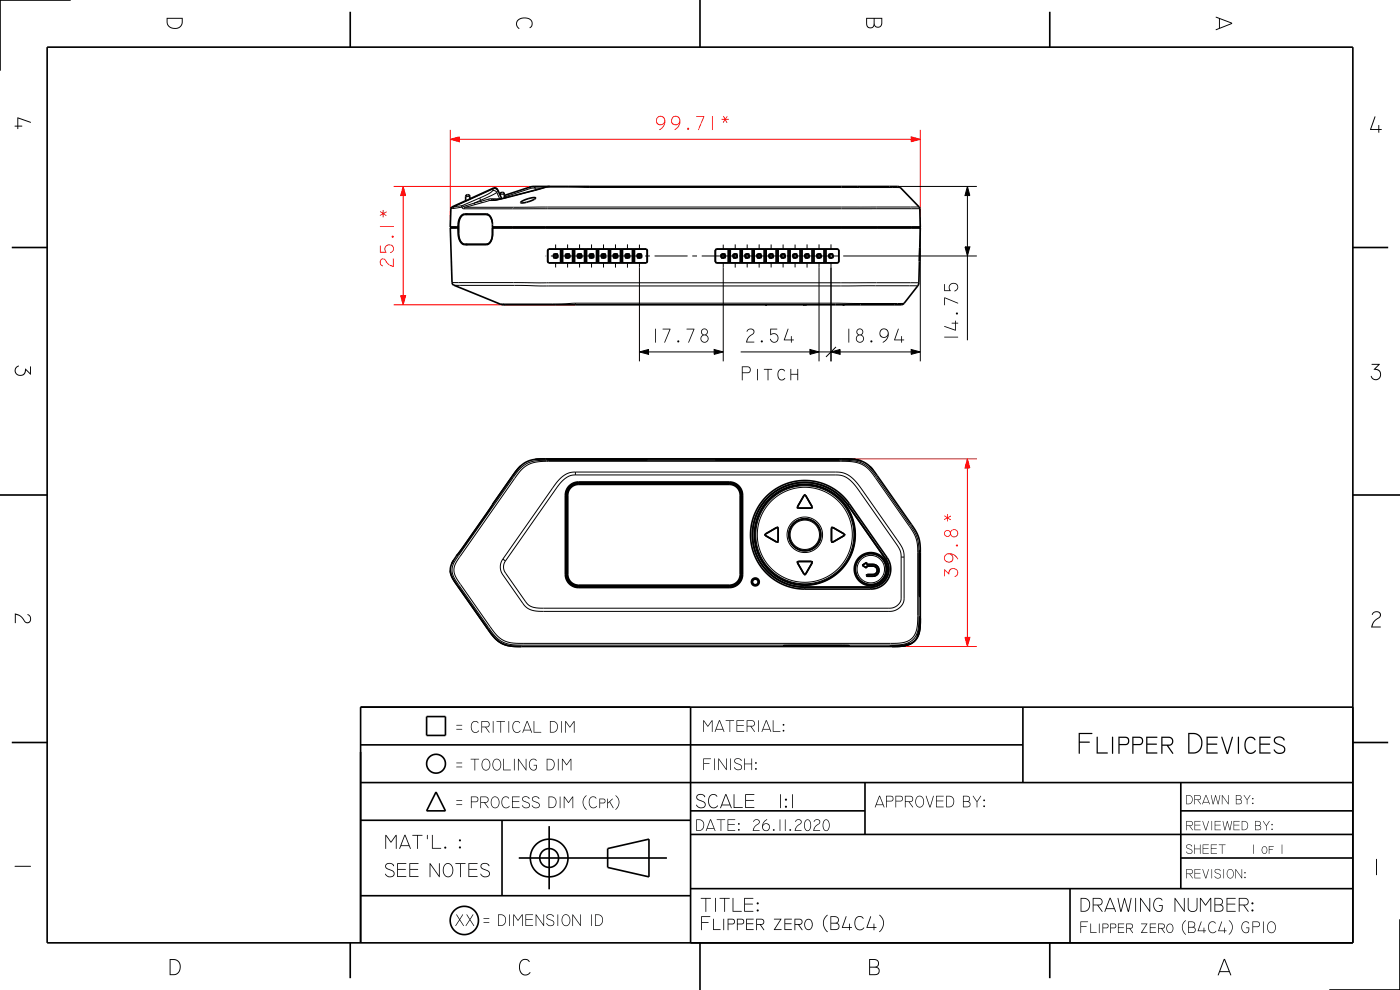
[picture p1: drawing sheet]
<svg xmlns="http://www.w3.org/2000/svg" width="297mm" height="210mm" viewBox="0 0 297 210" stroke-linecap="round" stroke-linejoin="round" font-family="sans-serif">
<path d="M83.5 39.5h41.6M95.5 27.6v20.6M195.2 27.6v20.6M83.5 64.7h38.6M178.6 97.3h28.6M189.2 137.1h18" fill="none" stroke="#f00" stroke-width=".21"/>
<g fill="none" stroke="#000" stroke-width=".21">
<path d="M104.7 39.9l-.1 .2M112.4 39.7l.2 .3M112.6 40l-5.6 1.8M113.3 39.5l.1 .4M113.4 39.9l-.8 .1M113.4 39.9h1.7M113.5 39.5v.8M115.9 39.7h.1M115.9 39.7l-2.5 .7M115.9 39.7l9.2 .1M116.6 39.5l-.7 .2M125.1 39.8h65.9"/>
<path d="M125.1 39.5v.3M190.4 39.5h16.8M95.9 59.9l99 .1M96.1 44.2h-.5M96.2 43.9h-.3M96.2 43.9l-.1 .3M97.2 47.7h.1M97.2 49.6h.1M97.9 43.9l-1.8 .3M97.9 43.9l.1 .2M98 44.1l.5 .2M98.1 43.6l-1.9 .3"/>
<path d="M98.1 43.6l.2 .2M98.1 43.6l-.2 .3M98.3 43.8l.4 .2M98.3 43.8l-.3 .3M98.7 44l-.2 .3M98.8 41.7h.9M100.6 43.1v.3M100.6 43.1l-2.3 .7M100.6 43.4l-1.9 .6M101.8 42l.2 .5M101.8 42l-3.7 1.6M102 42.5v.2"/>
<path d="M102 42.5l-1.4 .6M102 42.7l.1 .3M102 42.7l-1.4 .4M102.1 43l-1.5 .4M103.7 42.2l-1.7 .5M103.7 42.2l.1 .3M103.8 42.5l-1.7 .5M103.8 42.5h.8M104.3 42.2l.1 .2-.6 .1M104.3 42.2h-.6M104.3 42.2h.3M104.5 40.5v-.1a.72 .72 0 0 1 .9 .4"/>
<path d="M104.5 40.5l-.8 .6-1.9 .9M104.6 42.2l.2 .2-.4 .1M104.6 40.1l.1-.1a.71 .71 0 0 1 .9 .4M104.6 40.1l-.1 .4M104.6 40.1l-8.4 3.8M105 42.4l-.4 .1M105.4 40.8l-3.4 1.7M105.4 40.8l.6 1.4M105.6 40.4l-.2 .4M105.6 40.3v.1M106 42.2h-1.4M106 42.2h.1"/>
<path d="M106.1 41.2h.9M106.4 42.1l-.4 .1M107.4 41.9h-.4M108 41.8l-3.4 .7M108 41.8h.1M108.9 41.5h.1M113.4 40.4l-5.4 1.4M113.4 40.4h.1M115.7 54.3h.2M116.9 54.3h1M117.4 54h.1M117.5 54.6h-.1"/>
<path d="M117.6 53.9h.1M117.6 54.7h.1M117.9 51.9v.9M117.9 53.8v1M117.9 55.8v.9M118.1 54.7h.1M118.1 53.9h.1M118.3 54.6h.1M118.3 54h.1M118.9 54.3h7M120 54h.1M120 54.6h.1"/>
<path d="M120.1 53.9h.1M120.2 54.7h-.1M120.4 51.9v.9M120.4 53.8v1M120.4 55.8v.9M120.7 54.7h.1M120.7 53.9h.1M120.8 54.6h.1M120.8 54h.1M122.5 54h.1M122.5 54.6h.1M122.7 53.9h.1"/>
<path d="M122.7 54.7h.1M123 51.9v.9M123 53.8v1M123 55.8v.9M123.2 54.7h.1M123.2 53.9h.1M123.4 54.6h.1M123.4 54h.1M125.1 54h.1M125.1 54.6h.1M125.2 53.9h.1M125.2 54.7h.1"/>
<path d="M125.5 51.9v.9M125.5 53.8v1M125.5 55.8v.9M125.8 54.7h.1M125.8 53.9h.1M125.9 54.6h.1M125.9 54h.1M126.9 54.3h1M127.6 54h.1M127.6 54.6h.1M127.8 53.9h.1M127.8 54.7h.1"/>
<path d="M128 51.9v.9M128 53.8v1M128 55.8v.9M128.3 54.7h.1M128.3 53.9h.1M128.4 54.6h.1M128.5 54h-.1M128.9 54.3h7M130.1 54h.1M130.2 54.6h-.1M130.3 53.9h.1M130.3 54.7h.1"/>
<path d="M130.6 51.8v1M130.6 53.8v1M130.6 55.8v1M130.8 54.7h.1M130.8 53.9h.1M131 54.6h.1M131 54h.1M132.7 54h.1M132.7 54.6h.1M132.8 53.9h.1M132.9 54.7h-.1M133.1 51.8v1"/>
<path d="M133.1 53.8v1M133.1 55.8v1M133.4 54.7h.1M133.4 53.9h.1M133.5 54.6h.1M133.5 54h.1M135.2 54h.1M135.2 54.6h.1M135.4 53.9h.1M135.4 54.7h.1M135.7 51.9v.9M135.7 53.8v1"/>
<path d="M135.7 55.8v20.9M135.9 54.7h.1M135.9 53.9h.1M136.1 54.6h.1M136.1 54h.1M136.9 54.3h1M138.9 54.3h7M146.9 54.3h1M148.9 54.3h7M153 54h.1M153 54.6h.1M153.2 53.9h.1"/>
<path d="M153.2 54.7h.1M153.4 51.9v.9M153.4 53.8v1M153.4 55.8v20.9M153.7 54.7h.1M153.7 53.9h.1M153.8 54.6h.1M153.9 54h-.1M155.5 54h.1M155.6 54.6h-.1M155.7 53.9h.1M155.7 54.7h.1"/>
<path d="M156 51.8v1M156 53.8v1M156 55.8v1M156.2 54.7h.1M156.2 53.9h.1M156.4 54.6h.1M156.4 54h.1M156.9 54.3h1M158.1 54h.1M158.1 54.6h.1M158.2 53.9h.1M158.3 54.7h-.1"/>
<path d="M158.5 51.9v.9M158.5 53.8v1M158.5 55.8v.9M158.8 54.7h.1M158.8 53.9h.1M158.9 54.3h7M158.9 54.6h.1M158.9 54h.1M160.6 54h.1M160.6 54.6h.1M160.8 53.9h.1M160.8 54.7h.1"/>
<path d="M161.1 51.8v1M161.1 53.8v1M161.1 55.8v1M161.3 54.7h.1M161.3 53.9h.1M161.5 54.6h.1M161.5 54h.1M163.2 54h.1M163.2 54.6h.1M163.3 53.9h.1M163.3 54.7h.1M163.6 51.9v.9"/>
<path d="M163.6 53.8v1M163.6 55.8v.9M163.9 54.7h.1M163.9 53.9h.1M164 54.6h.1M164 54h.1M165.7 54h.1M165.7 54.6h.1M165.9 53.9h.1M165.9 54.7h.1M166.1 51.9v.9M166.1 53.8v1"/>
<path d="M166.1 55.8v.9M166.4 54.7h.1M166.4 53.9h.1M166.5 54.6h.1M166.6 54h-.1M166.9 54.3h1M168.2 54h.1M168.3 54.6h-.1M168.4 53.9h.1M168.4 54.7h.1M168.7 51.9v.9M168.7 53.8v1"/>
<path d="M168.7 55.8v.9M168.9 54.3h7M168.9 54.7h.1M168.9 53.9h.1M169.1 54.6h.1M169.1 54h.1M170.8 54h.1M170.8 54.6h.1M170.9 53.9h.1M171 54.7h-.1M171.2 51.8v1M171.2 53.8v1"/>
<path d="M171.2 55.8v1M171.5 54.7h.1M171.5 53.9h.1M171.6 54.6h.1M171.6 54h.1M173.3 54h.1M173.3 54.6h.1M173.5 53.9h.1M173.5 54.7h.1M173.8 51.8v1M173.8 53.8v1M173.8 55.8v20.9"/>
<path d="M174 54.7h.1M174 53.9h.1M174.2 54.6h.1M174.2 54h.1M175.9 54h.1M175.9 54.6h.1M176 53.9h.1M176 54.7h.1M176.3 51.8v1M176.3 53.8v1M176.3 55.8v20.9M176.6 54.7h.1"/>
<path d="M176.6 53.9h.1M176.7 54.6h.1M176.7 54h.1M176.9 54.3h1M178.9 54.3h28.3M195 43.9l-96.3 .1M195.1 53.2v1.6M195.1 44.3h-96.6M195.2 48.2v28.5M96.3 60.5l18.8 .2 79.6-.1M106.7 64.5h-.6M106.7 64.5l.5 .2"/>
<path d="M122.1 64.3h69.7M122.1 64.3l-3.5 .2h-11.9M122.1 64.3v.4M162.4 64.7h.1M170.6 64.7h.1M170.9 64.7h.1M179.1 64.7h.1M110.5 99.2a6.6 6.6 0 0 1 5.4-1.6h63.3l2.6 .3a6.4 6.4 0 0 1 4.2 3.3l7.1 10.3a7.9 7.9 0 0 1 1.8 5.7v14.3l-.3 2.6a4 4 0 0 1-4.3 2.7h-80.9a6.2 6.2 0 0 1-5.5-3.4l-7.3-10.4-.6-1.4v-1.3l.3-.8 .6-1.1 12.3-17.5zM110.7 99.5a6.6 6.6 0 0 1 5.2-1.6l62.9-.1 1.9 .1 1.5 .3a6.7 6.7 0 0 1 3.5 3.2l8 11.5a7.4 7.4 0 0 1 1 4.3v13.6a5.8 5.8 0 0 1-1.2 4.6l-.7 .5-.9 .3-2.4 .3-80.9-.1-1-.2-1.1-.5-1.5-1.3-7.7-11.1-.9-1.8a4 4 0 0 1 1.2-3.5l11.8-16.9zM97.2 117.5h.1M98.6 115.6h.1M103.2 109h.1"/>
<path d="M104.5 107.1h.1M106.7 118.6l.5 .4M119.9 105h.2M120.2 105h.2M122.1 100.1h55.1a5.7 5.7 0 0 1 5.1 3l8.6 12.2a4.4 4.4 0 0 1 .9 2.9M122.1 100.1a5.2 5.2 0 0 0-4.5 2.8l-10.9 15.7M122.1 100.7a4.6 4.6 0 0 0-3.9 2.6l-11 15.7M122.1 100.7l56.3 .1 1.5 .7 1.6 1.5 8.6 12.3a4.3 4.3 0 0 1 1.1 2.9M122.1 100.1v.6M122.7 102.2v.2M122.7 102.5v.3M154.7 102.2v.2"/>
<path d="M154.7 102.5v.3M157 105h.2M157.4 105h.1M162.4 113.3h.1M162.4 113.6h.1M164.8 111.9h.1M164.8 115h.1M165.1 114.8h.1M165.1 112.1h.1M169.2 107.5h.1M169.2 119.4h.1M169.4 107.8h.1"/>
<path d="M169.4 119.1h.1M170.6 105.1h.1M170.9 105.1h.1M172.1 107.8h.1M172.1 119.1h.1M172.3 119.4h.1M172.3 107.5h.1M176.4 114.8h.1M176.4 112.1h.1M176.7 115h.1M176.7 111.9h.1M179.1 113.6h.1"/>
<path d="M179.1 113.3h.1M179.8 107.1h.1M180.2 106.8l-.4 .3M185.2 119.7h.1M187.9 118.5h.1M188.2 118.3l-.3 .2M191.2 118.2v8.8l-.2 .6-.3 .6a2.57 2.57 0 0 1-2.1 .8l-75-.1a2.82 2.82 0 0 1-2.2-1.4l-4.1-5.9a2.17 2.17 0 0 1-.1-2.6M191.2 118.2h.6M191.8 118.2v8.8l-.2 .9a3.2 3.2 0 0 1-3 1.8l-74.6-.1a3.7 3.7 0 0 1-3.1-1.7l-4.6-6.7a2.83 2.83 0 0 1 .4-2.6M195 118.4v6.4M195 118.4h.1M195.1 116.7l-.1 1.7"/>
<path d="M195.1 116.7h.1M195.1 116.7v.1M195.1 116.7v.3M195.1 117v1.4M195.1 117v.1M195.1 118.4v6.4M104 132.9h.1M119.9 121.8h.2M120.2 121.8h.2M122.7 124.1v.2M122.7 124.5v.1M154.7 124.1v.2"/>
<path d="M154.7 124.5v.1M157 121.8h.2M157.4 121.8h.1M166.1 137h1.5M166.1 137h.1M166.3 136.9l-.2 .1M166.4 136.9l-.3 .1M167.6 136.9l-1.5 .1M167.6 136.9h11.1M167.6 137h11.1M167.6 136.9v.1M170.6 121.8h.1"/>
<path d="M170.7 124.5v.5M170.9 121.8h.1M178.7 136.9l1.5 .1M178.7 136.9v.1M180 136.9l.2 .1M180.1 136.9l.1 .1M180.2 137h-1.5M180.2 137h.1M183.8 122h.1M183.8 122.1h.1M184 121.9h.1M184 122.2h.1"/>
<path d="M184.7 124.5v.5M185.2 120.1h.1M185.2 121.9h.1M185.2 122.2h.1M188.8 137.1h1.7M188.8 137.1h.1M188.9 137.1h-.1M190.5 137v.1M190.5 137l-1.7 .1M192.2 136.8l-1.7 .2M192.2 136.8v.1M192.2 136.9l-1.7 .2"/>
<path d="M193.1 136.5l-.9 .3M193.1 136.5h.1M193.2 136.5l-1 .4M193.2 136.5h-.2M194.6 135v.1M194.6 135h.1M194.6 134.9v.2M194.9 134.1l.1 .1M194.9 134.1l-.3 .9M195 134.2l-.4 .9M195 124.8l.1 1.8M195 124.8h.1"/>
<path d="M195.1 126.6h.1M195.1 132.4h.1M195.1 124.8v1.8M195.2 130.7l-.3 3.4M195.2 130.7h.1M195.2 130.7v1.7M195.2 130.7v.1M195.2 132.4l-.2 1.8"/>
<circle cx="170.7" cy="113.4" r="3.8"/>
<circle cx="170.7" cy="113.4" r="3.1"/>
<circle cx="170.7" cy="113.4" r="10.1"/>
<circle cx="170.7" cy="113.4" r="10.4"/>
<circle cx="184.7" cy="120.7" r="3.2"/>
<circle cx="184.7" cy="120.7" r="2.91"/>
</g>
<g fill="none" stroke="#000" stroke-width=".35">
<path d="M10 10h277v190h-277zM15 0h-15v15M74.3 2.5v7.5M148.5 0v10M222.7 2.5v7.5M116.6 39.5l-9.8 2.6-2.4 .3M2.5 52.5h7.5M95.5 48.4l.4 11.5a2.12 2.12 0 0 0 1.7 1.1l8.5 3.5 .7 .2h84.4l.6-.4 3.1-4.1 .2-7M95.5 48.4h1.7M95.5 48.2h1.7M95.5 48.2h.1M95.6 48.2h1.7"/>
<path d="M95.6 48.2l-.1 .2M97.2 48.2a2.36 2.36 0 0 1 1.4-2.8h4.6a1.92 1.92 0 0 1 1.3 2.3l-.2 3a1.42 1.42 0 0 1-1.1 1.2h-4.6a2.01 2.01 0 0 1-1.4-2.3v-1.2M97.2 48.2h.1M97.2 48.2v.2M98.6 42.7l-2.9 1.4-.2 4.1M98.8 51.8l.4 .1M99.2 45.4l-.4 .1M99.9 42.1l-.2 .1-.1-.7-.3-.2-.3 .1-.2 .3v.9l-.2 .1M99.9 42.1l-1.3 .6M103.2 45.5a1.69 1.69 0 0 1 1.2 1.7M103.6 45.5h-5a1.97 1.97 0 0 0-1.3 2.3l.1 2.7a1.48 1.48 0 0 0 1.2 1.3h5M104.5 49.6l-.2 .9a1.45 1.45 0 0 1-1.1 1.3"/>
<path d="M104.6 48.2l-.1 .2h90.7M105.9 41l.2 .4a.46 .46 0 0 1 .3-.6 .46 .46 0 0 1 .6 .4v.8M105.9 41l.5 1.1M105.9 41l-.3-.7a.7 .7 0 0 0-.9-.4l-4.8 2.2M107 41.5l5.4-1.8 .9-.2h77.1l.6 .3 4.1 4.2 .1 4.2M110.5 42.9l.8-.5 1.2-.4a.85 .85 0 0 1 1.1 0 3.9 3.9 0 0 1-3.1 .9zM116.2 53v2.6M116.2 53v.1M116.2 55.6l.2 .2M116.2 55.6l.2 .1M116.2 55.6h.1M116.2 53.1v2.5"/>
<path d="M116.4 52.8h20.7M116.4 55.8h20.7M116.4 52.8l-.2 .2M116.4 52.8h.1M116.4 55.7v.1M117.5 54.6l.1 .1M117.5 54v.6M117.5 54h.8M117.6 53.9l-.1 .1M118.1 53.9l.2 .1-.2-.1-.6 .1-.1 .6 .2 .1h.5l.2-.1M118.1 54.2h.2M118.1 54.5h.2"/>
<path d="M118.3 54v.6M118.3 54.1h-.2v.5h.2M118.3 54.6l-.2 .1M119.1 52.9l-.2-.1v2.9h.2M119.1 52.9v2.8M119.1 52.9l.3-.1v2.9h-.3M120 54.1h.1v.5h-.1l.2 .1M120 54v.6M120 54.2h.1M120 54.5h.1M120 54h.8M120.2 53.9l-.2 .1"/>
<path d="M120.7 53.9l.1 .1-.1-.1-.7 .1v.6l.1 .1h.6l.1-.1M120.7 54.2h.1M120.7 54.5h.1M120.8 54v.6M120.8 54.1h-.1v.5h.1M120.8 54.6l-.1 .1M121.7 52.9l.2-.1v2.9h-.2M121.7 52.9l-.2-.1v2.9h.2M121.7 52.9v2.8M122.6 54.1h.1v.5h-.2l.2 .1M122.6 54v.6M122.6 54.2h.1"/>
<path d="M122.6 54.5h.1M122.6 54h.7M122.7 53.9l-.2 .1v.6l.2 .1M122.7 53.9h.5l.2 .1M122.7 53.9l-.2 .1M123.2 54.2h.1M123.2 54.5h.1M123.3 54.1h-.1v.5h.2l-.7 .1M123.3 54v.6M124.2 52.9l-.2-.1v2.9h.2M124.2 52.9l.2-.1v2.9h-.2M124.2 52.9v2.8"/>
<path d="M125.1 54.6l.1 .1M125.1 54.1h.1v.5h-.1M125.1 54.2h.1M125.1 54.5h.1M125.1 54v.6M125.1 54h.8M125.8 54.2h.1M125.8 54.5h.1M125.9 54.1h-.1v.5h.1l-.7 .1M125.9 54v.6M125.9 54l-.1-.1h-.6l-.1 .1v.6M126.8 52.9l-.3-.1v2.9h.3"/>
<path d="M126.8 52.9l.2-.1v2.9h-.2M126.8 52.9v2.8M127.6 54.6l.2 .1M127.6 54.1h.2v.5h-.2M127.6 54.2h.2M127.6 54.5h.2M127.6 54v.6M127.6 54h.8M128.3 53.9l.1 .1M128.3 54.2h.1M128.3 54.5h.1M128.3 53.9l.2 .1"/>
<path d="M128.3 53.9l-.7 .1v.6M128.4 54.1h-.1v.5h.1M128.4 54v.6M128.5 54l-.1 .6-.6 .1M129.3 52.9l-.2-.1v2.9h.2M129.3 52.9l.2-.1v2.9h-.2M129.3 52.9v2.8M130.1 54.6l.2 .1M130.2 54.6l.1 .1M130.2 54.1h.1v.5h-.1M130.2 54.2h.1M130.2 54.5h.1"/>
<path d="M130.2 54v.6M130.2 54h.8M130.8 53.9l.2 .1M130.8 54.2h.2M130.8 54.5h.2M130.8 53.9l-.6 .1-.1 .6M131 54.1h-.2v.5h.2M131 54v.6M131 54v.6l-.7 .1M131.8 52.9l-.2-.1v2.9h.2M131.8 52.9l.3-.1v2.9h-.3M131.8 52.9v2.8"/>
<path d="M132.7 54.6l.1 .1M132.7 54l.1-.1h.6l.1 .7M132.7 54.6l.2 .1M132.7 54v.6M132.7 54.1h.1v.5h-.1M132.7 54.2h.1M132.7 54.5h.1M132.7 54h.8M132.8 54.7h.6M133.4 54.2h.1M133.4 54.5h.1M133.5 54.1h-.1v.5h.1"/>
<path d="M133.5 54v.6M133.5 54.6l-.1 .1M134.4 52.9l-.2-.1v2.9h.2M134.4 52.9l.2-.1v2.9h-.2M134.4 52.9v2.8M135.2 54.6l.2 .1M135.3 54v.6M135.3 54.1h.1v.5h-.1M135.3 54.2h.1M135.3 54.5h.1M135.3 54h.7M135.4 54.7h.5"/>
<path d="M135.9 53.9l.2 .1M135.9 53.9l.2 .1v.6l-.2 .1M135.9 53.9h-.5l-.2 .1M136 54v.6M136.1 54.6l-.2 .1M137.1 55.7v.1M137.1 52.8l.2 .2M137.1 52.8h.1M137.3 55.6l-.2 .1M137.3 55.6l-.2 .2M137.3 53v2.6M137.3 53v.1"/>
<path d="M151.7 53v2.6M151.7 53l.1 .1M151.7 55.6l.3 .2M151.8 55.6h-.1M151.8 55.6l.2 .1M151.8 53.1v2.5M152 52.8h25.7M152 55.8h25.7M152 52.8l-.3 .2M152 52.8h.1M152 55.7v.1M153 54.6l.2 .1"/>
<path d="M153.7 53.9l.1 .1M153.7 53.9l-.7 .1v.6M153.7 53.9l.2 .1M153.7 54.2h.1M153.7 54.5h.1M153.8 54h-.7v.7M153.8 54.1h-.1v.5h.1M153.9 54.6l-.2 .1h-.5M153.9 54v.6M154.7 52.9l-.2-.1v2.9h.2M154.7 52.9v2.8M154.7 52.9l.2-.1v2.9h-.2"/>
<path d="M155.5 54.6l.2 .1M155.6 54.6l.1 .1M155.6 54.1h.1v.5h-.1M155.6 54.2h.1M155.6 54.5h.1M155.7 54.7h.5M156.2 53.9l.2 .1M156.2 53.9l-.6 .1-.1 .6M156.3 54.2h.1M156.3 54.5h.1M156.4 54h-.8v.7M156.4 54.6l-.2 .1"/>
<path d="M156.4 54.1h-.1v.5h.1M156.4 54v.6M157.2 52.9l-.2-.1v2.9h.2M157.2 52.9v2.8M157.2 52.9l.3-.1v2.9h-.3M158.1 54.6l.1 .1M158.1 54.6l.2 .1M158.1 54.1h.2v.5h-.2M158.1 54.2h.2M158.1 54.5h.2M158.2 54.7h.6M158.8 53.9l.1 .1v.6"/>
<path d="M158.8 53.9l-.7 .1v.6M158.8 53.9l.1 .1v.6l-.1 .1M158.8 54.2h.1M158.8 54.5h.1M158.9 54h-.8v.7M158.9 54.6l-.1 .1M158.9 54.1h-.1v.5h.1M159.8 52.9l-.2-.1v2.9h.2M159.8 52.9v2.8M159.8 52.9l.2-.1v2.9h-.2M160.6 54.6l.2 .1M160.7 54.1h.1v.5h-.1"/>
<path d="M160.7 54.2h.1M160.7 54.5h.1M160.8 54.7h.5M161.3 53.9l.2 .1v.6M161.3 53.9l-.7 .1v.6M161.3 53.9l.2 .1v.6l-.2 .1M161.3 54.2h.2M161.3 54.5h.2M161.4 54h-.7v.7M161.5 54.6l-.2 .1M161.5 54.1h-.2v.5h.2M162.3 52.9l-.2-.1v2.9h.2"/>
<path d="M162.3 52.9v2.8M162.3 52.9l.2-.1v2.9h-.2M163.2 54l.1-.1h.6l.1 .1v.6l-.1 .1h-.6l-.1-.1M163.2 54v.6M163.2 54.6l.1 .1M163.2 54.1h.2v.5h-.2M163.2 54.2h.2M163.2 54.5h.2M163.3 53.9l-.1 .1M163.9 53.9l.1 .1v.6M163.9 54.2h.1M163.9 54.5h.1"/>
<path d="M164 54h-.8v.7M164 54.6l-.1 .1M164 54.1h-.1v.5h.1M164.9 52.9l.2-.1v2.9h-.2M164.9 52.9l-.3-.1v2.9h.3M164.9 52.9v2.8M165.8 54.1h.1v.5h-.1M165.8 54.2h.1M165.8 54.5h.1M165.9 53.9l-.2 .1v.6l.2 .1M166.4 53.9l.1 .1M166.4 54.2h.1"/>
<path d="M166.4 54.5h.1M166.5 54h-.7v.7M166.5 54.6l-.1 .1M166.5 54.1h-.1v.5h.1M166.6 54l-.2-.1h-.5l-.2 .1 .1 .7h.6l.2-.1M166.6 54v.6M167.4 52.9l-.2-.1v2.9h.2M167.4 52.9v2.8M167.4 52.9l.2-.1v2.9h-.2M168.3 54.1h.1v.5h-.1l.1 .1M168.3 54.2h.1M168.3 54.5h.1"/>
<path d="M168.4 53.9l-.2 .1v.6l.2 .1M168.4 53.9h.6l.1 .7M168.4 53.9l-.1 .1M169 54.2h.1M169 54.5h.1M169.1 54h-.8v.7M169.1 54.1h-.1v.5h.1M169.1 54.6l-.2 .1h-.5M169.9 52.9l-.2-.1v2.9h.2M169.9 52.9v2.8M169.9 52.9l.3-.1v2.9h-.3M170.8 54.6l.1 .1"/>
<path d="M170.8 54v.6M170.8 54.6l.2 .1M170.8 54.1h.2v.5h-.2M170.8 54.2h.2M170.8 54.5h.2M170.9 53.9l-.1 .1M170.9 53.9h.6l.1 .7M171 53.9l-.2 .1M171.5 54.2h.1M171.5 54.5h.1M171.6 54h-.8v.7M171.6 54.1h-.1v.5h.1"/>
<path d="M171.6 54.6l-.1 .1h-.6M172.5 52.9l-.2-.1v2.9h.2M172.5 52.9v2.8M172.5 52.9l.2-.1v2.9h-.2M173.3 54.6l.2 .1M173.4 54.1h.1v.5h-.1M173.4 54.2h.1M173.4 54.5h.1M174 53.9l.2 .1M174 53.9l-.7 .1v.6M174 54.2h.2M174 54.5h.2"/>
<path d="M174.1 54h-.7v.7M174.2 54.1h-.2v.5h.2M174.2 54.6l-.2 .1h-.5M174.2 54v.6M175 52.9l-.2-.1v2.9h.2M175 52.9v2.8M175 52.9l.2-.1v2.9h-.2M175.9 54.6l.1 .1M175.9 54.1h.2v.5h-.2M175.9 54.2h.2M175.9 54.5h.2M176.6 53.9l.1 .1"/>
<path d="M176.6 53.9l-.7 .1v.6M176.7 54h-.8v.7M176.7 54v.6l-.7 .1M177.7 55.7v.1M177.7 52.8h.1M177.7 52.8l.3 .2M178 55.6l-.3 .1M178 55.6l-.3 .2M178 53v2.6M178 53l-.1 .1M195.1 52.6v2.8M195.1 48.2l.1 .2"/>
<path d="M195.2 48.4l-.1 4.3M195.2 48.2h-90.7h90.6M195.2 48.2h-.1M287 52.5h7.5M162.3 64.7h.4M170.4 64.7h.7M178.8 64.7h.4M110.5 98.8l-1.8 2.2M115.8 97.3l-2.4 .2-1.7 .5-1.4 1-1.6 2M115.8 97.3l-2.2 .1M115.8 97.3h62.8M116.4 97.5h20.7"/>
<path d="M116.4 97.5h-.2h.2M116.4 97.5h.1M137.1 97.5h.2h-.2M137.1 97.5h.1M152 97.5h-.3h.3M152 97.5h.1M152 97.5h25.7M177.7 97.5h.3h-.3M177.7 97.5h.1M178.6 97.3l2.1 .1 1.7 .3 1.2 .5 1 .8 1.1 1.4 7.7 10.9a8 8 0 0 1 1.8 5.8v14M178.6 97.3l2.5 .1 1.6 .4M184.5 98.9l.7 .8"/>
<path d="M0 105h10M96.2 118.9l-.4 .7M97.2 117.5l-1.3 1.9-.4 1.3 .3 1.5 1.1 1.9M97.2 117.5h.1M98.6 115.6l-1.4 1.9M104.5 107.1l-1.3 1.9M104.5 107.1l-5.9 8.5M108.7 101l-4.2 6.1M120.7 103.1a2.79 2.79 0 0 1 2-.9h32a2.8 2.8 0 0 1 2.8 2.8v16.8a2.8 2.8 0 0 1-2.8 2.8h-32a2.79 2.79 0 0 1-2.8-2.8v-16.8a2.79 2.79 0 0 1 .8-1.9zM120.9 103.1a2.67 2.67 0 0 1 1.8-.7h32a2.66 2.66 0 0 1 2.7 2.6v16.8a2.67 2.67 0 0 1-2.7 2.7h-32a2.67 2.67 0 0 1-2.6-2.7v-16.8a2.67 2.67 0 0 1 .8-1.9zM121.2 103.4l.8-.5 .7-.1h32a2.28 2.28 0 0 1 2.3 2.2v16.8a2.29 2.29 0 0 1-2.3 2.3h-32a2.28 2.28 0 0 1-2.3-2.3v-16.8a2.29 2.29 0 0 1 .8-1.6zM162.5 105.4a11.5 11.5 0 0 1 17.7 1.4l8 11.5a4.2 4.2 0 0 1-3.5 6.7h-14a11.5 11.5 0 0 1-10.6-7.1 11.5 11.5 0 0 1 2.4-12.5z"/>
<path d="M162.8 105.7a11.1 11.1 0 0 1 17 1.4l8.1 11.4a3.8 3.8 0 0 1-3.2 6h-14a11.1 11.1 0 0 1-10.2-6.8 11.1 11.1 0 0 1 2.3-12zM164.8 111.9l.3 .2M164.8 111.9l-2.4 1.4-.1 .2 2.5 1.5 .3-.2v-2.7M169.2 119.4l.2-.3 2.9 .1-1.4 2.6h-.3M169.2 119.4l1.4 2.4M169.2 119.4l.2-.3 2.9 .1v.2l-1.4 2.4h-.3M170.6 105.1l-1.4 2.6 2.9 .1M170.6 105.1h.3M170.6 105.1h.3l1.4 2.4-.2 .3M172.3 107.5l-.2 .3M179.1 113.3v.3M179.1 113.3l-2.4-1.4-.3 .2v2.7l.1 .2 2.6-1.4"/>
<path d="M182.9 119.9h.1M182.9 119.9l.9 .6M183.8 119.7h1.4a1.25 1.25 0 0 1 1.3 1.3 1.25 1.25 0 0 1-1.3 1.2M183.8 119.3v.4M183.8 119.3l-.9 .6M183.8 119.3h.1M194.9 114h.1M195.1 116.8v9.7M287 105h10M95.5 121l.4 1.3 1 1.8M96.9 124.1l6.6 9.4M103.5 133.5l1.5 1.8a6.5 6.5 0 0 0 5.6 1.8"/>
<path d="M103.5 133.5l1.5 1.8 1.3 1.1a7.7 7.7 0 0 0 4.3 .7M110.6 137.1h78.6M122.7 124.3a2.49 2.49 0 0 1-2.5-2.5v-16.8a2.49 2.49 0 0 1 2.5-2.5h32a2.5 2.5 0 0 1 2.5 2.5v16.8a2.5 2.5 0 0 1-2.5 2.5M122.7 124.3a2.46 2.46 0 0 1-2.4-2.5v-16.8a2.45 2.45 0 0 1 2.4-2.4h32a2.45 2.45 0 0 1 2.5 2.4v16.8a2.45 2.45 0 0 1-2.5 2.5M122.7 124.3h32M166.2 136.9h13.9M183.8 120.1h1.4a.9 .9 0 0 1 .9 .9 .9 .9 0 0 1-.9 .9h-1.2l-.2 .2 .2 .1h1.2M183.8 120.1v.4M183.8 120.5h.1M183.8 120.1h.1M193.1 136.5a9.4 9.4 0 0 1-4.2 .6M195.2 130.8a9.9 9.9 0 0 1-.6 4.2"/>
<path d="M195.2 131.1l-.1 2.7a3.9 3.9 0 0 1-4.3 3.3h-1.6M195.2 131.1l-.1 2.7a4 4 0 0 1-4.5 3.3h-1.4M2.5 157.5h7.5M76.5 158h140.5M90.5 152h4v4h-4zM146.5 150v50M217 150v16M287 157.5h7.5M287 150h-210.5v50M76.5 166h210.5M76.5 174h70M92.5 168l2 4h-4z"/>
<path d="M106.5 174v16M116.5 175.2v13.4M146.5 177h140.5M146.5 172h37M183.5 166v11M250.5 172h36.5M250.5 166v22.5M76.5 190h70M110 182h31.5M128.9 180l8.8-2v8l-8.8-2zM146.5 188.5h140.5M227 188.5v11.5"/>
<path d="M250.5 182h36.5M297 195v15h-15M74.3 200v7.5M148.5 200v10M222.7 200v7.5"/>
<circle cx="170.7" cy="113.4" r="3.4"/>
<circle cx="170.7" cy="113.4" r="10.6"/>
<circle cx="170.7" cy="113.4" r="10.7"/>
<circle cx="160.2" cy="123.4" r=".84"/>
<circle cx="160.2" cy="123.4" r=".71"/>
<circle cx="160.2" cy="123.4" r=".6"/>
<circle cx="184.7" cy="120.7" r="3.5"/>
<circle cx="184.7" cy="120.7" r="3.3"/>
<circle cx="92.5" cy="162" r="2"/>
<circle cx="98.5" cy="195.3" r="3"/>
<circle cx="116.5" cy="182" r="4"/>
<circle cx="116.5" cy="182" r="2"/>
</g>
<g fill="#000">
<path d="M35.3 3.8h3.5v.8a1.73 1.73 0 0 1-1.7 1.5 1.73 1.73 0 0 1-1.8-1.4zM35.5 4v.7a1.52 1.52 0 0 0 1.6 1.2 1.52 1.52 0 0 0 1.5-1.3v-.6z" fill-rule="evenodd"/>
<path d="M109.8 4.2a2 2 0 0 1 3.2 .6l-.1 .8-.5 .4 .4-.8a1.22 1.22 0 0 0-1.7-1.3 1.23 1.23 0 0 0-1.3 .7 1.23 1.23 0 0 0 .4 1.5l-.3-.1-.3-.5a1.26 1.26 0 0 1 .2-1.3z" fill-rule="evenodd"/>
<path d="M183.7 3.8h3.5v1a.9 .9 0 0 1-.6 1 .9 .9 0 0 1-1.1-.4l-.1 .3a.91 .91 0 0 1-1.1 .2 .91 .91 0 0 1-.6-1zM185.5 4v.7a.73 .73 0 0 0 .7 1 .73 .73 0 0 0 .8-.9v-.8zM183.9 4v.9a.73 .73 0 0 0 .8 .9 .73 .73 0 0 0 .6-1v-.8z" fill-rule="evenodd"/>
<path d="M257.9 3.6l3.4 1.2 .1 .2-3.4 1.4-.1-.2 .7-.2v-2l-.7-.3zM258.8 4.1v1.8l2.3-1z" fill-rule="evenodd"/>
<path d="M3.7 24.9l2.8 1 .1 .1-2.7-.9v1.5h.7l.1 .2-.8 .1v.4l-.2 .1v-.5l-.6-.1 .6-.1z" fill-rule="evenodd"/>
<path d="M291.6 24.7l.2 .1-.9 2.6h1.5v-.8l.1-.1 .1 .9 .5 .1-.5 .1v.5h-.2v-.5l-1.8-.1z" fill-rule="evenodd"/>
<path d="M3.4 77.8l.6-.2-.5 .4-.2 .4a1.04 1.04 0 0 0 1.2 1.1 1.04 1.04 0 0 0 .9-1.3l1 .9v-1.3l.2-.1-.1 1.8-1-.9a1.19 1.19 0 0 1-1.6 1.1 1.19 1.19 0 0 1-.5-1.9z" fill-rule="evenodd"/>
<path d="M291 77.2h1.7l-.9 1a1.19 1.19 0 0 1 1.1 1.8 1.19 1.19 0 0 1-2.1 0v-.2l.1-.1 .3 .5 .5 .2a1.04 1.04 0 0 0 1.1-1.1 1.04 1.04 0 0 0-1.4-.9l1-1h-1.4z" fill-rule="evenodd"/>
<path d="M3.1 130.1l1 .3 .7 .6a1.45 1.45 0 0 0 1.1 1l.4-.2 .1-.4-.1-.6-.5-.4 .1-.1a.96 .96 0 0 1 .7 1.1 .96 .96 0 0 1-1.1 .7l-.3-.2a2.38 2.38 0 0 0-1.9-1.5v1.7l-.1 .1z" fill-rule="evenodd"/>
<path d="M291.3 129.9a.91 .91 0 0 1 1.2-.2 .91 .91 0 0 1 .3 1.2l-.2 .2a2.38 2.38 0 0 0-1.5 1.8h1.7l.1 .2h-2l.3-1 .5-.6a1.46 1.46 0 0 0 1-1.1l-.2-.4-.5-.1-.5 .1-.4 .4-.1-.1z" fill-rule="evenodd"/>
<path d="M96.8 153.8h1.2l-1.1 .1zM96.8 154.6l1.2 .1-1.1 .1zM100.2 153.2l.3-.2h.5l.3 .1 .2 .3-.6-.3a1.13 1.13 0 0 0-.9 1.1 1.13 1.13 0 0 0 1 1.1l.6-.3-.5 .4a1.2 1.2 0 0 1-1.1-1.8zM102.1 153h1.2l.4 .2 .2 .4-.1 .4-.3 .3h-.4l.7 1.1-.9-1.1h-.6v1.1h-.2zM102.3 153.1v1h1.1l.3-.2v-.4l-.2-.3zM104.6 153h.1l-.1 2.4zM105.3 153h1.8v.1h-.8v2.3h-.1v-2.3h-.8zM107.9 153h.1v2.4zM109.1 153.2l.3-.2h.5l.4 .4-.6-.3a1.15 1.15 0 0 0-.9 1.1 1.15 1.15 0 0 0 .9 1.1l.7-.3-.5 .4a1.17 1.17 0 0 1-1.2-1.7zM111.7 153h.2l.9 2.4-.2-.5h-1.5l-.1 .5h-.2zM111.8 153.1l-.6 1.7h1.3zM113.2 153h.1v2.3h1.5v.1h-1.6zM116.7 153h.6a1.23 1.23 0 0 1 1 1.2 1.23 1.23 0 0 1-1 1.2h-.6zM116.8 153.1v2.2h.5a1.09 1.09 0 0 0 .9-1.1 1.09 1.09 0 0 0-.9-1.1zM119 153h.2l-.1 2.4zM119.9 153h.2l.8 1.1 .8-1.1h.2v2.4h-.2v-2.2l-.8 1.1-.9-1.1v2.2h-.1z" fill-rule="evenodd"/>
<path d="M149.2 152.8l.2 .1 .8 1.1 .8-1.1 .1-.1v2.5l-.1-.1v-2.2l-.8 1.2-.9-1.2v2.2h-.1zM152.5 152.8h.2l.9 2.5-.3-.5h-1.4l-.1 .4h-.2zM152.6 152.9l-.6 1.7h1.3zM154 152.8h1.7l-.8 .1v2.4l-.1-2.4h-.8zM156.2 152.8h1.7l-.1 .1h-1.4v.9l1.4 .1-1.4 .1v1.1h1.4v.1h-1.6zM158.4 152.8h1.2l.4 .3 .2 .4-.2 .4-.6 .2 .7 1.1-.9-1.1h-.7v1.1h-.1zM158.6 152.9l-.1 1.1h1.2l.2-.3 .1-.4-.3-.3zM160.9 152.8h.1l-.1 2.5zM162.5 152.8h.2l.9 2.5-.3-.5h-1.4l-.2 .4h-.1zM162.6 152.9l-.7 1.7h1.3zM163.9 152.8h.2v2.3h1.4v.1h-1.6zM166 153.7a.2 .2 0 0 1 .4 0 .2 .2 0 0 1-.4 0zM166 155a.2 .2 0 0 1 .4 0 .2 .2 0 0 1-.4 0z" fill-rule="evenodd"/>
<path d="M228.8 155.5h2.8l.2 .1-.2 .1h-2.5v1.6h2l.1 .2-2.1 .1-.1 2.3-.2-.1zM232.7 156.3l.2 .1v3.2h2l.1 .2-2.4 .1zM235.9 156.3l.3 .1v3.4l-.2 .1-.1-.1zM237.3 156.3h1.4a.91 .91 0 0 1 .9 .8 .91 .91 0 0 1-.9 1h-1.2v1.7l-.2 .1zM237.5 156.5v1.3l1.6-.1a.69 .69 0 0 0 .2-.7 .69 .69 0 0 0-.6-.5zM240.2 156.3h1.4a.91 .91 0 0 1 .9 .8 .91 .91 0 0 1-.8 1h-1.2v1.7l-.3 .1zM240.5 156.5v1.3l1.6-.1a.69 .69 0 0 0 .1-.7 .69 .69 0 0 0-.6-.5zM243.2 156.3h2.3l-.1 .2h-2v1.2l2 .1-.1 .2h-1.9v1.6h2l.1 .2-2.3 .1zM246.4 156.3h1.5a.98 .98 0 0 1 1 .8 .98 .98 0 0 1-.8 1.1h-.3l1.1 1.7h-.2l-1.2-1.7h-.9v1.6l-.2 .1zM246.6 156.5v1.4h1.5l.5-.4a.71 .71 0 0 0-.7-1zM252.1 155.5h1.1a2.24 2.24 0 0 1 1.9 2 2.24 2.24 0 0 1-1.5 2.3l-1.5 .1zM252.3 155.7v3.9h.9a1.98 1.98 0 0 0 1.6-1.8 1.98 1.98 0 0 0-1.4-2.1zM256 156.3h2.3l-.1 .2h-2v1.2l2 .1-.1 .2h-1.9v1.6h2l.1 .2-2.3 .1zM259.1 156.3l.2 .1 1.1 3.2 .9-3.2 .3-.1-1.1 3.6h-.3zM262.6 156.3l.3 .1v3.4l-.2 .1-.1-.1zM264.5 156.6a1 1 0 0 1 1-.4 1 1 0 0 1 .8 .8h-.1a1.03 1.03 0 0 0-1.3-.4 1.03 1.03 0 0 0-.6 1.2 1.37 1.37 0 0 0 1.3 1.8l.8-.4v.2l-.6 .4a1.38 1.38 0 0 1-1.8-1.6l.1-1zM267.2 156.3h2.3l-.1 .2h-2v1.2l2 .1-.1 .2h-1.9v1.6h2l.1 .2-2.3 .1zM270.4 156.5a1.28 1.28 0 0 1 2.1 .5h-.2l-.3-.4a1.02 1.02 0 0 0-1.5 .5 2.44 2.44 0 0 0 1.7 1.1 1 1 0 0 1 .3 1.3 1 1 0 0 1-1.2 .4 .93 .93 0 0 1-1.1-.9h.2l.3 .4a1.06 1.06 0 0 0 1.7-.4 2.13 2.13 0 0 0-1.7-1.2l-.5-.5z" fill-rule="evenodd"/>
<path d="M81.8 177.1l.2 .1 .9 1.3 1-1.3 .2-.1v3l-.1-.1v-2.6l-1.1 1.3-1-1.3v2.6l-.1 .1zM85.8 177.1l.2 .1 1.1 2.9-.3-.6h-1.7l-.2 .5h-.2zM85.9 177.3l-.8 2h1.6zM87.5 177.1h2.1v.2h-1v2.8l-.1-.1v-2.7h-1zM90.6 177.1l.1 .1v.8zM91.7 177.1l.1 .1v2.7h1.7v.1h-1.9zM94.2 179.8a.25 .25 0 0 1 .5 0 .25 .25 0 0 1-.5 0zM97.4 178.3a.22 .22 0 0 1 .4 0 .22 .22 0 0 1-.4 0zM97.4 179.8a.22 .22 0 0 1 .4 0 .22 .22 0 0 1-.4 0z" fill-rule="evenodd"/>
<path d="M96.8 161.8l1.2 .1h-1.1zM96.8 162.6l1.2 .1-1.1 .1zM99.9 161h1.7l-.8 .1v2.3h-.1v-2.3h-.8zM102.5 161.2a1 1 0 0 1 1.2 0 1 1 0 0 1 .3 1.2 .95 .95 0 0 1-1 1 .95 .95 0 0 1-.8-1.2zM102.6 161.3l-.3 .9a.84 .84 0 0 0 .9 1.1 .84 .84 0 0 0 .7-1.2 .81 .81 0 0 0-.4-.8 .81 .81 0 0 0-.9 0zM104.8 161.2a1 1 0 0 1 1.2 0 1 1 0 0 1 .3 1.2 .95 .95 0 0 1-1 1 .95 .95 0 0 1-.8-1.2zM104.9 161.3l-.3 .8a.81 .81 0 0 0 .3 1 .81 .81 0 0 0 1.1-.1l.2-.7a.86 .86 0 0 0-.3-1 .86 .86 0 0 0-1 0zM106.8 161h.1v2.3h1.4v.1h-1.5zM109.1 161h.1l-.1 2.4zM109.9 161l1.6 2.1v-2.1h.2v2.4l-1.7-2.2v2.2h-.1zM112.5 161.2l.4-.2 .4-.1 .4 .2 .1 .3-.5-.3a1.1 1.1 0 0 0-.9 1.1 1.1 1.1 0 0 0 1 1.1l.3-.3v-.6l-.5-.1 .7-.1v.3a.82 .82 0 0 1-.7 1 .82 .82 0 0 1-.9-.8 1.6 1.6 0 0 1 .2-1.5zM116 161h.6a1.23 1.23 0 0 1 1.1 1.2 1.23 1.23 0 0 1-1.1 1.2h-.6zM116.1 161.1v2.2h.5a1.09 1.09 0 0 0 .9-1.1 1.09 1.09 0 0 0-.9-1.1zM118.4 161h.1l-.1 2.4zM119.2 161h.2l.8 1.1 .8-1.1h.2v2.4h-.1v-2.2l-.9 1.1-.8-1.1v2.2h-.2z" fill-rule="evenodd"/>
<path d="M96.8 169.8l1.2 .1h-1.1zM96.8 170.6l1.2 .1-1.1 .1zM99.9 169h1a.6 .6 0 0 1 .6 .5 .6 .6 0 0 1-.6 .7h-.9v1.2h-.1zM100 169.1v.9h1l.3-.2a.49 .49 0 0 0-.4-.7zM101.9 169h1.2l.4 .2 .1 .4v.4l-.3 .3h-.4l.7 1.1-.9-1.1h-.7v1.1h-.1zM102.1 169.1l-.1 1h1.2l.2-.2 .1-.4-.3-.3zM104.5 169.2a1 1 0 0 1 1.2 0 1 1 0 0 1 .3 1.2 .95 .95 0 0 1-1.1 1 .95 .95 0 0 1-.8-1.2zM104.6 169.3l-.3 .9a.84 .84 0 0 0 .8 1.1 .84 .84 0 0 0 .7-1.2 .81 .81 0 0 0-.3-.8 .81 .81 0 0 0-.9 0zM106.7 169.2l.8-.2 .5 .4-.6-.3a1.18 1.18 0 0 0-.9 1 1.18 1.18 0 0 0 .6 1.2h.5l.5-.3-.5 .4a1.16 1.16 0 0 1-1.1-.5 1.16 1.16 0 0 1-.1-1.2zM108.6 169h1.6l-1.4 .1v.9h1.4l-1.4 .1v1.2h1.4v.1h-1.6zM110.9 169.1a.88 .88 0 0 1 1.4 .4l-.5-.4a.51 .51 0 0 0-.7 0 .51 .51 0 0 0 .1 .8l.3 .1a.74 .74 0 0 1 .8 .5 .74 .74 0 0 1-.3 .9h-.8l-.5-.6 .5 .4a.58 .58 0 0 0 .8 0 .58 .58 0 0 0 0-.9l-.3-.1a.77 .77 0 0 1-.8-1.1zM113 169.1a.88 .88 0 0 1 1.4 .4l-.5-.4a.51 .51 0 0 0-.7 0 .51 .51 0 0 0 0 .8l.4 .1a.74 .74 0 0 1 .8 .5 .74 .74 0 0 1-.3 .9h-.8l-.5-.6 .5 .4a.58 .58 0 0 0 .8 0 .58 .58 0 0 0-.1-.9l-.2-.1a.77 .77 0 0 1-.8-1.1zM116.4 169h.6a1.23 1.23 0 0 1 1.1 1.2 1.23 1.23 0 0 1-1.1 1.2h-.6zM116.5 169.1v2.2h.5a1.09 1.09 0 0 0 .9-1.1 1.09 1.09 0 0 0-.9-1.1zM118.8 169h.1l-.1 2.4zM119.6 169h.2l.8 1.1 .8-1.1h.2v2.4h-.1v-2.2l-.9 1.1-.9-1.1v2.2h-.1zM124.2 168.8l.2-.1v.1a1.99 1.99 0 0 0 .1 2.9l-.5-.3a1.95 1.95 0 0 1 .2-2.6zM125.3 169.2l.7-.2 .5 .4-.6-.3a1.18 1.18 0 0 0-.9 1 1.18 1.18 0 0 0 .7 1.2h.4l.5-.3-.5 .4a1.16 1.16 0 0 1-1.1-.5 1.16 1.16 0 0 1 0-1.2zM127.2 169.4h.7a.5 .5 0 0 1 .6 .5 .5 .5 0 0 1-.5 .5h-.7v1h-.1zM127.3 169.5v.8h.8l.2-.2a.37 .37 0 0 0-.4-.6zM128.8 169.4h.2v.9l1-.9-.6 .6 .7 1.4-.8-1.3-.3 .4v.9h-.2zM130.6 168.7a1.94 1.94 0 0 1 0 3.1l-.1-.1 .4-.4a1.94 1.94 0 0 0-.3-2.6z" fill-rule="evenodd"/>
<path d="M147.7 173.8h.6a1.23 1.23 0 0 1 1.1 1.2 1.23 1.23 0 0 1-1.1 1.2h-.6zM147.8 174v2.1h.5a1.09 1.09 0 0 0 .9-1.1 1.09 1.09 0 0 0-.9-1zM150.6 173.8l.2 .1 .9 2.4-.2-.5h-1.5l-.1 .4-.2 .1zM150.7 174l-.6 1.6h1.3zM152.1 173.8h1.7v.2h-.8v2.3l-.1-.1v-2.2h-.8zM154.4 173.8h1.6l-.1 .2h-1.4v.8l1.4 .1-1.4 .1v1.1h1.4v.1h-1.5zM156.6 174.8a.18 .18 0 0 1 .3 0 .18 .18 0 0 1-.3 0zM156.6 176a.18 .18 0 0 1 .3 0 .18 .18 0 0 1-.3 0z" fill-rule="evenodd"/>
<path d="M147.9 168.7a1.03 1.03 0 0 1 1.7 .4l-.5-.4a.63 .63 0 0 0-.9-.1 .63 .63 0 0 0-.1 .9l.4 .2a1.07 1.07 0 0 1 1.1 1.4 1.18 1.18 0 0 1-1.9-.3l.1-.1 .3 .4a.87 .87 0 0 0 1.4-.5 2.35 2.35 0 0 0-1.5-.9l-.3-.5zM150.6 168.8l.4-.3h.5l.5 .1 .2 .4-.7-.4a1.09 1.09 0 0 0-1.1 1.6 1.06 1.06 0 0 0 .7 1 1.06 1.06 0 0 0 1.2-.3l-.6 .5a1.27 1.27 0 0 1-1.5-1.6zM153.9 168.5h.2l1.1 2.9-.4-.6h-1.6l-.3 .6h-.1zM154 168.7l-.8 2h1.6zM155.7 168.5l.1 .1v2.6h1.7v.2h-1.9zM158.1 168.5h1.9v.1h-1.7v1.1l1.6 .1-1.6 .1v1.3h1.7v.2h-1.9z" fill-rule="evenodd"/>
<path d="M149.2 160.9l1.6 .1h-1.5v.9l1.2 .1h-1.2v1.3zM151.6 160.9h.1l-.1 2.5zM152.4 160.9l1.6 2.1v-2.1h.2v2.5l-1.7-2.2v2.1h-.1zM154.9 160.9h.2l-.1 2.5zM155.9 161.1a.88 .88 0 0 1 1.4 .3l-.5-.4a.51 .51 0 0 0-.7 .1 .51 .51 0 0 0 .1 .7l.3 .1a.74 .74 0 0 1 .8 .5 .74 .74 0 0 1-.3 .9h-.8l-.5-.5 .5 .3a.58 .58 0 0 0 .8 0 .58 .58 0 0 0 0-.8l-.4-.2a.72 .72 0 0 1-.7-1zM157.9 160.9l.1 .1v1h1.4v-1l.1-.1v2.4h-.1v-1.2h-1.4v1.2h-.1zM160.2 161.8a.18 .18 0 0 1 .3 0 .18 .18 0 0 1-.3 0zM160.2 163.1a.18 .18 0 0 1 .3 0 .18 .18 0 0 1-.3 0z" fill-rule="evenodd"/>
<path d="M159.9 174a.68 .68 0 0 1 1.2 .1 .68 .68 0 0 1-.6 1l-.4 .4-.2 .6h1.2v.1h-1.4l.2-.7 .5-.5a.56 .56 0 0 0 .6-.3 .56 .56 0 0 0-.1-.7h-.6l-.5 .3zM162.1 174.2l.6-.4-.6 .6-.3 .6a.81 .81 0 0 1 1.3 0 .81 .81 0 0 1-.3 1.3 .81 .81 0 0 1-1.1-.7v-.7zM161.8 175.5a.7 .7 0 0 0 1.4 0 .7 .7 0 0 0-1.4 0zM164 176.1a.18 .18 0 0 1 .3 0 .18 .18 0 0 1-.3 0zM165.4 173.8l.1 .1v2.4zM166.5 173.8l.2 .1-.1 2.4zM167.5 176.1a.18 .18 0 0 1 .3 0 .18 .18 0 0 1-.3 0zM168.8 174a.68 .68 0 0 1 1.2 .1 .68 .68 0 0 1-.6 1l-.4 .4-.2 .6h1.2v.1h-1.4l.3-.7 .4-.5a.56 .56 0 0 0 .6-.3 .56 .56 0 0 0-.1-.7h-.6l-.5 .3zM170.9 174a.73 .73 0 0 1 .9 0 .73 .73 0 0 1 .2 .8l.1 .3a.87 .87 0 0 1-.2 .9 .87 .87 0 0 1-.9 .2l-.3-.4-.1-.6v-.7zM171 174.1l-.2 .5-.1 .8a.6 .6 0 0 0 .6 .8 .6 .6 0 0 0 .6-.8v-.7a.58 .58 0 0 0-.2-.6 .58 .58 0 0 0-.7 0zM172.8 174a.68 .68 0 0 1 1.1 .1 .68 .68 0 0 1-.5 1l-.4 .4-.3 .6h1.2l.1 .1h-1.5l.3-.7 .5-.5a.56 .56 0 0 0 .5-.3 .56 .56 0 0 0-.1-.7h-.6l-.4 .3zM174.9 173.9a.77 .77 0 0 1 .9 .1 .77 .77 0 0 1 .2 .9v.2a.87 .87 0 0 1-.2 .9 .87 .87 0 0 1-.9 .2l-.3-.4-.1-.6 .1-.8zM175 174.1l-.3 .5v.8a.6 .6 0 0 0 .6 .8 .6 .6 0 0 0 .5-.8v-.7a.58 .58 0 0 0-.2-.6 .58 .58 0 0 0-.6 0z" fill-rule="evenodd"/>
<path d="M165.5 168.5h.1v2.9zM166.5 169.6a.25 .25 0 0 1 .5 0 .25 .25 0 0 1-.5 0zM166.5 171.1a.25 .25 0 0 1 .5 0 .25 .25 0 0 1-.5 0zM168.1 168.5h.1v2.9z" fill-rule="evenodd"/>
<path d="M186.5 168.8l.2 .1 .9 2.4-.3-.5h-1.4l-.2 .5h-.1zM186.6 169l-.6 1.6h1.3zM188 168.8h.9a.6 .6 0 0 1 .7 .6 .6 .6 0 0 1-.6 .6h-.9v1.2l-.1 .1zM188.1 168.9v1h1l.2-.2a.49 .49 0 0 0-.4-.8zM190 168.8h.9a.6 .6 0 0 1 .7 .6 .6 .6 0 0 1-.6 .6h-.9v1.2l-.1 .1zM190.1 168.9v1h1l.2-.2a.49 .49 0 0 0-.4-.8zM192 168.8h1.2l.4 .3 .1 .4-.1 .4-.6 .2 .7 1.2-.9-1.2h-.7v1.1l-.1 .1zM192.1 168.9v1.1h1.1l.3-.2v-.5l-.2-.3zM194.6 169a1.08 1.08 0 0 1 1.2 .2 1.08 1.08 0 0 1 .2 1.3 .92 .92 0 0 1-1.1 .8 .92 .92 0 0 1-.7-1.1l.1-.7zM194.6 169.1l-.3 1a.84 .84 0 0 0 .9 1.1 .84 .84 0 0 0 .7-1.2 .81 .81 0 0 0-.3-.9 .81 .81 0 0 0-1 0zM196.4 168.8h.1l.8 2.3 .7-2.3 .1 .1-.8 2.4-.1-.1zM198.6 168.8h1.6v.1h-1.5v.9l1.4 .1-1.4 .1v1.1h1.4l.1 .1h-1.6zM200.7 168.8h.7a1.23 1.23 0 0 1 1 1.2 1.23 1.23 0 0 1-1 1.2h-.7zM200.9 169v2.1h.5a1.09 1.09 0 0 0 .9-1.1 1.09 1.09 0 0 0-.9-1zM204.3 168.8l1.1 .1a.63 .63 0 0 1 .4 .5 .63 .63 0 0 1-.4 .6l.3 .1a.66 .66 0 0 1 .1 .8 .66 .66 0 0 1-.7 .3h-.8zM204.4 168.9v1.1h.8l.4-.2v-.4l-.1-.3zM204.4 170.1v1h.7a.54 .54 0 0 0 .6-.6 .54 .54 0 0 0-.8-.4zM206.4 168.8l.9 1.2 .7-1.2 .1 .1a2.78 2.78 0 0 0-.8 2.3h-.1a2.82 2.82 0 0 0-.8-2.3zM208.6 169.8a.2 .2 0 0 1 .4 0 .2 .2 0 0 1-.4 0zM208.6 171a.2 .2 0 0 1 .4 0 .2 .2 0 0 1-.4 0z" fill-rule="evenodd"/>
<path d="M251.7 168.6h.5a.99 .99 0 0 1 .8 1 .99 .99 0 0 1-.8 1h-.5zM251.8 168.8v1.7h.4a.87 .87 0 0 0 .7-.9 .87 .87 0 0 0-.7-.8zM253.4 168.6l1 .1 .3 .2v.6l-.5 .2 .5 .9-.7-.9h-.5l-.1 .9zM253.5 168.8v.8h.9l.2-.2v-.3l-.2-.3zM255.8 168.7h.1l.7 1.9-.2-.4h-1.1l-.3 .4zM255.8 168.8l-.5 1.3h1.1zM256.9 168.7l.5 1.7 .5-1.8 .5 1.8 .5-1.7-.4 1.9h-.2l-.4-1.7-.5 1.7h-.1zM259.2 168.6l1.3 1.8v-1.7h.1v1.9l-1.3-1.7-.1 1.7zM262.2 168.6l.8 .1 .3 .2a.49 .49 0 0 1-.2 .7l.2 .1a.54 .54 0 0 1 .1 .6 .54 .54 0 0 1-.6 .3h-.6zM262.3 168.8v.8l.9-.2-.1-.5zM262.3 169.7v.8h.5a.44 .44 0 0 0 .5-.6 .44 .44 0 0 0-.7-.2zM263.9 168.7l.7 .9 .6-.9h.1a2.22 2.22 0 0 0-.7 1.9h-.1v-.9zM265.6 169.4a.15 .15 0 0 1 .3 0 .15 .15 0 0 1-.3 0zM265.6 170.4a.15 .15 0 0 1 .3 0 .15 .15 0 0 1-.3 0z" fill-rule="evenodd"/>
<path d="M251.7 174.1l1 .1 .3 .2v.6l-.6 .2 .6 .9-.7-.9h-.5l-.1 .9zM251.8 174.3v.8h.9l.2-.2v-.4l-.2-.2zM253.4 174.1l1.3 .1-1.2 .1v.7h1.1l-1.1 .1v.9l1.2 .1h-1.3zM255.1 174.2l.7 1.8 .6-1.8-.5 1.9h-.2zM257 174.2l.1 1.9zM257.7 174.1l1.3 .1-1.2 .1v.7h1.1l-1.1 .1v.9l1.2 .1h-1.3zM259.4 174.2l.5 1.7 .5-1.8 .5 1.8 .4-1.7-.3 1.9h-.2l-.4-1.7-.5 1.7h-.1zM261.7 174.1l1.3 .1-1.2 .1v.7h1.1l-1.1 .1v.9l1.2 .1h-1.3zM263.4 174.1h.5a.99 .99 0 0 1 .9 1 .99 .99 0 0 1-.9 1h-.5zM263.5 174.3v1.7h.4a.87 .87 0 0 0 .8-.9 .87 .87 0 0 0-.8-.8zM266.3 174.1l.8 .1 .3 .2a.49 .49 0 0 1-.2 .7l.2 .1a.53 .53 0 0 1 .1 .6 .53 .53 0 0 1-.6 .3h-.6zM266.4 174.3v.8l.9-.2-.1-.5zM266.4 175.2v.8h.5a.44 .44 0 0 0 .5-.6 .44 .44 0 0 0-.7-.2zM267.9 174.2l.7 .9 .7-.9-.6 1v.9l-.1-.9zM269.7 174.9a.15 .15 0 0 1 .3 0 .15 .15 0 0 1-.3 0zM269.7 175.9a.15 .15 0 0 1 .3 0 .15 .15 0 0 1-.3 0z" fill-rule="evenodd"/>
<path d="M3.1 183.7h3.4l.1 .1-3.4 .1z" fill-rule="evenodd"/>
<path d="M81.9 183.2a1.04 1.04 0 0 1 1.7 .5l-.5-.4a.72 .72 0 0 0-.8 0 .72 .72 0 0 0-.3 .7l.5 .3a1.07 1.07 0 0 1 1.1 1.4 1.17 1.17 0 0 1-1.9-.2l.1-.2 .3 .4a.87 .87 0 0 0 1.4-.5 2.41 2.41 0 0 0-1.5-.9l-.3-.5zM84.3 183.1h1.9l-.1 .2h-1.7v1l1.7 .1-1.7 .1v1.4h1.7l.1 .1h-1.9zM86.8 183.1h2l-.1 .2h-1.7v1l1.7 .1-1.7 .1v1.4h1.7l.1 .1h-2zM91.1 183.1h.2l1.8 2.6v-2.5l.2-.1v3l-2-2.7v2.6l-.1 .1zM94.4 183.3a1.19 1.19 0 0 1 1.4 .1 1.19 1.19 0 0 1 .4 1.3 1.14 1.14 0 0 1-1.1 1.4 1.14 1.14 0 0 1-1.2-1.4l.1-.8zM94.5 183.5a1.51 1.51 0 0 0 .6 2.4 1.41 1.41 0 0 0 .9-1.3 1.41 1.41 0 0 0-1-1.3zM96.6 183.1h2.2l-.1 .2h-.9l-.1 2.8-.1-.1v-2.7h-.9zM99.4 183.1h1.9l-.1 .2h-1.7v1l1.7 .1-1.7 .1v1.4h1.7l.1 .1h-1.9zM102.2 183.2a1.04 1.04 0 0 1 1.6 .5l-.5-.4a.72 .72 0 0 0-.8 0 .72 .72 0 0 0-.3 .7l.6 .3a1.07 1.07 0 0 1 1 1.4 1.17 1.17 0 0 1-1.9-.2l.1-.2 .3 .4a.87 .87 0 0 0 1.5-.5 2.41 2.41 0 0 0-1.6-.9l-.3-.5z" fill-rule="evenodd"/>
<path d="M96.8 194l.7 .9 .7-.9-.6 1.1 .8 1.3-.9-1.2-.9 1.2 .8-1.3zM99 194l.7 .9 .7-.9-.6 1.1 .8 1.3-.9-1.2-.9 1.2 .8-1.3zM102.6 194.8h1.2l-1.2 .1zM102.6 195.6l1.2 .1-1.2 .1zM105.7 194h.6a1.23 1.23 0 0 1 1 1.2 1.23 1.23 0 0 1-1 1.2h-.6zM105.8 194.1v2.2h.5a1.09 1.09 0 0 0 .9-1.1 1.09 1.09 0 0 0-.9-1.1zM108.1 194h.1l-.1 2.4zM108.9 194h.2l.8 1.1 .8-1.1h.2v2.4h-.1v-2.2l-.9 1.1-.9-1.1v2.2h-.1zM111.5 194h1.6l-.1 .1h-1.4v.9h1.4l-1.4 .1v1.2h1.4l.1 .1h-1.6zM113.6 194l1.7 2.1v-2.1h.1v2.4l-1.6-2.2v2.2h-.2zM116 194.1a.88 .88 0 0 1 1.5 .4l-.5-.4a.51 .51 0 0 0-.7 0 .51 .51 0 0 0 0 .8l.4 .1a.74 .74 0 0 1 .8 .5 .74 .74 0 0 1-.3 .9h-.8l-.5-.6 .4 .4a.58 .58 0 0 0 .9 0 .58 .58 0 0 0-.1-.8l-.3-.2a.77 .77 0 0 1-.8-1.1zM118.3 194h.1v2.4zM119.5 194.1a1.08 1.08 0 0 1 1.3 .3 1.08 1.08 0 0 1 .1 1.3 .93 .93 0 0 1-1.1 .7 .93 .93 0 0 1-.7-1.2l.1-.6zM119.6 194.3l-.3 .8a.81 .81 0 0 0 .3 1 .81 .81 0 0 0 1.1-.1l.1-.7a.86 .86 0 0 0-.2-1 .86 .86 0 0 0-1 0zM121.5 194l1.6 2.1v-2.1h.1v2.4l-1.6-2.2v2.2h-.2zM125.4 194h.1v2.4zM126.2 194h.6a1.23 1.23 0 0 1 1.1 1.2 1.23 1.23 0 0 1-1 1.2h-.7zM126.4 194.1v2.2h.5a1.09 1.09 0 0 0 .9-1.1 1.09 1.09 0 0 0-1-1.1z" fill-rule="evenodd"/>
<path d="M148.7 194.4h2l-1.8 .1v1.1l1.4 .1h-1.4l-.1 1.6zM151.3 194.9l.2 .1v2.1h1.3v.2h-1.5zM153.5 194.9l.1 .1-.1 2.3zM154.4 194.9h.9a.6 .6 0 0 1 .6 .6 .6 .6 0 0 1-.5 .6h-.9v1.2h-.1zM154.5 195.1v.8h.9l.3-.2a.45 .45 0 0 0-.4-.6zM156.3 194.9h1a.6 .6 0 0 1 .6 .6 .6 .6 0 0 1-.6 .6h-.8v1.2h-.2zM156.5 195.1v.8h.9l.3-.2a.45 .45 0 0 0-.4-.6zM158.3 194.9h1.6l-.1 .2h-1.3v.8l1.3 .1h-1.3v1.1h1.3v.2h-1.5zM160.4 194.9h1.2l.4 .3 .1 .3-.1 .4-.6 .3 .7 1.1-.9-1.1h-.6v1.1h-.2zM160.6 195.1v.9h1l.3-.2v-.4l-.2-.3zM164.2 194.9h1.6l-1.4 2.2h1.3l.1 .2h-1.6l1.3-2.2h-1.3zM166.4 194.9h1.6l-.1 .2h-1.3v.8l1.3 .1h-1.3v1.1h1.3l.1 .2h-1.6zM168.5 194.9h1.2l.4 .3 .2 .3-.2 .4-.6 .3 .7 1.1-.9-1.1h-.6v1.1h-.1zM168.7 195.1v.9h1l.3-.2 .1-.4-.2-.3zM171 195.1a.95 .95 0 0 1 1.1 .1 .95 .95 0 0 1 .3 1.1 .92 .92 0 0 1-1 1 .92 .92 0 0 1-.8-1.2zM171.1 195.2l-.3 1a.76 .76 0 0 0 .8 .9 .76 .76 0 0 0 .6-1v-.2a.72 .72 0 0 0-.3-.7 .72 .72 0 0 0-.8 0zM175.3 194.2l.2-.2 .1 .2a2.34 2.34 0 0 0 0 3.5h-.1l-.3-.3a2.34 2.34 0 0 1 .1-3.2zM176.2 194.3h.8a.77 .77 0 0 1 .9 .6 .77 .77 0 0 1-.4 .9l.3 .1a.78 .78 0 0 1 .2 .9 .78 .78 0 0 1-.8 .5h-1zM176.3 194.5v1.2h.7a.63 .63 0 0 0 .8-.5 .63 .63 0 0 0-.8-.7zM176.3 195.9v1.2h.9a.64 .64 0 0 0 .7-.7 .64 .64 0 0 0-1-.5zM179.4 194.4l.2 .1-.8 2.2h1.3v-.7l.1-.1 .1 .8 .4 .1h-.4l-.1 .5h-.1v-.5h-1.5zM181.7 194.6l.5-.3 .5 .1 .3 .1 .2 .4-.7-.4a1.09 1.09 0 0 0-1.1 1.5 1.06 1.06 0 0 0 .7 1.1 1.06 1.06 0 0 0 1.2-.3l-.5 .5a1.27 1.27 0 0 1-1.5-1.6l.1-.7zM184.7 194.4l.1 .1-.8 2.2h1.3v-.7l.1-.1 .1 .8h.4l-.4 .1-.1 .5-.1-.5h-1.5zM186.5 194.1l.1-.1a2.33 2.33 0 0 1 0 3.7l-.1-.1 .3-.3a2.37 2.37 0 0 0-.3-3.2z" fill-rule="evenodd"/>
<path d="M148.7 190.5h2.1v.1h-1v2.8h-.1v-2.8h-1zM151.7 190.5h.2l-.1 2.9zM152.7 190.5h2.1v.1h-1v2.8h-.2v-2.8h-.9zM155.4 190.5h.2v2.7h1.7v.2h-1.9zM157.9 190.5h1.9l-.1 .1h-1.7v1.1l1.7 .1-1.7 .1v1.3h1.7l.1 .2h-1.9zM160.5 191.6a.25 .25 0 0 1 .5 0 .25 .25 0 0 1-.5 0zM160.5 193.1a.25 .25 0 0 1 .5 0 .25 .25 0 0 1-.5 0z" fill-rule="evenodd"/>
<path d="M229.2 195.5h1.6l-1.5 .1v.9l1.2 .1h-1.2v1.3zM231.3 195.9l.2 .1v1.8h1.1v.1h-1.3zM233.1 195.9l.2 .1-.1 1.9zM233.9 195.9h.8a.5 .5 0 0 1 .5 .5 .5 .5 0 0 1-.5 .5h-.7v1h-.1zM234 196v.8h.8l.2-.2a.37 .37 0 0 0-.3-.6zM235.5 195.9h.8a.5 .5 0 0 1 .5 .5 .5 .5 0 0 1-.4 .5h-.7l-.1 1zM235.7 196v.8h.7l.2-.2a.37 .37 0 0 0-.3-.6zM237.2 195.9h1.3l-.1 .1h-1.1v.7l1.1 .1-1.1 .1v.9h1.1l.1 .1h-1.3zM238.9 195.9h1l.4 .2v.6l-.5 .3 .5 .9-.7-.9h-.5v.9h-.1zM239.1 196v.8h.8l.3-.1v-.3l-.2-.3zM242.1 195.9h1.3l-1.1 1.9h1.1v.1h-1.3l1.1-1.9h-1.1zM243.9 195.9h1.3v.1h-1.1v.7l1.1 .1-1.1 .1v.9h1.1v.1h-1.3zM245.7 195.9h1l.3 .2 .1 .6-.6 .3 .6 .9-.7-.9h-.6v.9h-.1zM245.8 196v.8h.9l.2-.1 .1-.4-.2-.2zM247.7 196.1a.88 .88 0 0 1 1.1 .2 .88 .88 0 0 1 0 1.2 .77 .77 0 0 1-1 .3 .77 .77 0 0 1-.4-1zM247.8 196.2l-.2 .5v.5a.63 .63 0 0 0 .8 .5 .63 .63 0 0 0 .4-.8l-.1-.3a.55 .55 0 0 0-.3-.5 .55 .55 0 0 0-.6 .1zM251.3 195.3l.2-.1 .1 .1a1.95 1.95 0 0 0 0 2.9l-.4-.3a1.95 1.95 0 0 1 .1-2.6zM252.1 195.5h1a.63 .63 0 0 1 .5 .6 .63 .63 0 0 1-.4 .6l.3 .1a.66 .66 0 0 1 .1 .7 .66 .66 0 0 1-.7 .4h-.8zM252.2 195.6v1l1.1-.2 .1-.4-.2-.3zM252.2 196.8v1h.7a.54 .54 0 0 0 .6-.7 .54 .54 0 0 0-.8-.3zM254.8 195.5l.1 .1-.6 1.8h1l.1-.6 .1 .6 .4 .1h-.4l-.1 .4-.1-.4h-1.2zM256.6 195.7l.3-.2 .5-.1 .3 .2 .2 .3-.6-.3a1.13 1.13 0 0 0-.9 1.2 1.13 1.13 0 0 0 1 1l.6-.3-.5 .4a1.16 1.16 0 0 1-1.1-.5 1.16 1.16 0 0 1-.1-1.2zM259.1 195.5h.1l-.6 1.9h1.1l.1-.6v.6h.4l-.4 .1v.4l-.1-.4h-1.3zM260.7 195.2h.1a1.94 1.94 0 0 1-.1 3.1v-.1l.3-.4a1.94 1.94 0 0 0-.3-2.6zM263.7 195.7l.8-.2 .5 .4-.5-.3a1.13 1.13 0 0 0-1 1 1.13 1.13 0 0 0 .8 1.2 .66 .66 0 0 0 .6-.9l-.6-.1 .7-.1v.3a.82 .82 0 0 1-.7 1 .82 .82 0 0 1-.9-.8 1.58 1.58 0 0 1 .3-1.5zM265.7 195.5h1a.6 .6 0 0 1 .6 .5 .6 .6 0 0 1-.6 .7h-.9l-.1 1.2zM265.8 195.6v.9h1l.3-.2a.48 .48 0 0 0-.4-.7zM268 195.5h.1l-.1 2.4zM269.2 195.6a1.08 1.08 0 0 1 1.3 .3 1.08 1.08 0 0 1 .1 1.3 .93 .93 0 0 1-1.1 .7 .93 .93 0 0 1-.7-1.2l.1-.5zM269.3 195.8l-.3 .9a.84 .84 0 0 0 .8 1.1 .84 .84 0 0 0 .7-1.2 .81 .81 0 0 0-.3-.8 .81 .81 0 0 0-.9 0z" fill-rule="evenodd"/>
<path d="M229.2 190.5h.8a1.48 1.48 0 0 1 1.3 1.4 1.48 1.48 0 0 1-1.3 1.5h-.8zM229.4 190.6v2.6h.6a1.3 1.3 0 0 0 1.1-1.3 1.3 1.3 0 0 0-1.1-1.3zM231.8 190.5h1.3a.8 .8 0 0 1 .8 .7 .8 .8 0 0 1-.6 .9h-.3l.9 1.3-1.1-1.3h-.8v1.3h-.2zM232 190.6v1.3h1.3l.4-.3v-.5l-.3-.4zM235.4 190.5h.2l1.1 2.9-.3-.6h-1.7l-.2 .6h-.2zM235.5 190.7l-.8 2h1.6zM237.1 190.5h.2l.5 2.7 .8-2.7 .8 2.6 .5-2.6h.1l-.5 2.9h-.2l-.7-2.5-.7 2.5h-.2zM240.8 190.5h.2l-.1 2.9zM241.9 190.5l1.9 2.6v-2.6h.2v2.9l-2-2.6v2.6h-.1zM245 190.8a.82 .82 0 0 1 .9-.5 .82 .82 0 0 1 .7 .7l-.5-.3a1.17 1.17 0 0 0-1.1 .4 1.17 1.17 0 0 0-.1 1.3 .82 .82 0 0 0 .6 .8 .82 .82 0 0 0 1-.5v-.5h-.6v-.2h.8v.3a.96 .96 0 0 1-.8 1.2 .96 .96 0 0 1-1.1-.9 1.93 1.93 0 0 1 .2-1.8zM249.2 190.5l2 2.6v-2.6h.1v2.9l-2-2.6v2.6h-.1zM252 190.5h.2v2a.86 .86 0 0 0 .8 .8 .86 .86 0 0 0 .9-.8v-2l.1 2a1.03 1.03 0 0 1-1 1 1.03 1.03 0 0 1-1-1zM254.6 190.5h.2l1 1.4 .9-1.4h.2v2.9h-.1v-2.7l-1 1.4-1.1-1.4v2.7h-.1zM257.6 190.5h.9a.77 .77 0 0 1 .9 .5 .77 .77 0 0 1-.4 .9l.2 .1a.78 .78 0 0 1 .3 .9 .78 .78 0 0 1-.9 .5h-1zM257.8 190.6v1.3h.7a.63 .63 0 0 0 .8-.6 .63 .63 0 0 0-.8-.7zM257.8 192v1.2h.8a.64 .64 0 0 0 .8-.7 .64 .64 0 0 0-1-.5zM260.2 190.5h1.9v.1h-1.7v1.1l1.7 .1-1.7 .1v1.3h1.7v.2h-1.9zM262.8 190.5h1.3a.8 .8 0 0 1 .8 .7 .8 .8 0 0 1-.7 .9h-.2l.9 1.3-1.1-1.3h-.8v1.2l-.2 .1zM263 190.6v1.3h1.3l.3-.3 .1-.5-.3-.4zM265.5 191.6a.22 .22 0 0 1 .4 0 .22 .22 0 0 1-.4 0zM265.5 193.1a.22 .22 0 0 1 .4 0 .22 .22 0 0 1-.4 0z" fill-rule="evenodd"/>
<path d="M251.8 179.2l.7-.1 .4 .4-.4-.3a.44 .44 0 0 0-.7 .3 .44 .44 0 0 0 .5 .5h.1a.6 .6 0 0 1 .5 .9 .6 .6 0 0 1-1 .1l-.3-.4 .5 .4a.49 .49 0 0 0 .7-.3 .49 .49 0 0 0-.6-.6 .53 .53 0 0 1-.5-.3 .53 .53 0 0 1 .1-.6zM253.3 179.2l.1 .8h1.2v-.8h.1v1.9l-.1-1h-1.2l-.1 1zM255.1 179.1l1.3 .1-1.1 .1v.7h1.1l-1.1 .1v.9l1.1 .1h-1.3zM256.9 179.1l1.3 .1-1.2 .1v.7h1.1l-1.1 .1v.9l1.2 .1h-1.3zM258.6 179.2h1.4l-.7 .1v1.8l-.1-1.8z" fill-rule="evenodd"/>
<path d="M251.7 184.4h.9l.4 .2v.6l-.6 .2 .6 .9-.7-.9h-.5l-.1 .9zM251.8 184.5v.8h.8l.3-.2v-.3l-.1-.3zM253.4 184.4h1.3l-1.2 .1v.7h1.1l-1.1 .1v.9l1.2 .1h-1.3zM255.1 184.4l.7 1.8 .5-1.8h.1l-.5 1.9h-.2zM257 184.4l.1 1.9zM257.8 184.5l.6-.2 .4 .2 .1 .3-.4-.3a.44 .44 0 0 0-.7 .2 .44 .44 0 0 0 .5 .5h.1a.6 .6 0 0 1 .5 .9 .6 .6 0 0 1-1 .1l-.2-.4 .4 .4a.49 .49 0 0 0 .8-.3 .49 .49 0 0 0-.6-.6 .55 .55 0 0 1-.5-.8zM259.6 184.4v1.9zM260.6 184.5a.93 .93 0 0 1 1.1 .4 .93 .93 0 0 1-.2 1.1 .79 .79 0 0 1-1 .2 .79 .79 0 0 1-.2-1.1zM260.6 184.6l-.2 .5v.6a.64 .64 0 0 0 .8 .5 .64 .64 0 0 0 .4-.9v-.2a.61 .61 0 0 0-.3-.6 .61 .61 0 0 0-.7 .1zM262.1 184.4l1.3 1.7v-1.7h.1v1.9l-1.3-1.7-.1 1.7zM264 185.1a.15 .15 0 0 1 .3 0 .15 .15 0 0 1-.3 0zM264 186.1a.15 .15 0 0 1 .3 0 .15 .15 0 0 1-.3 0z" fill-rule="evenodd"/>
<path d="M265.9 179.2l.1 1.9zM267.9 179.7a.75 .75 0 0 1 1 .3 .75 .75 0 0 1-.3 1 .75 .75 0 0 1-.9-.4 .75 .75 0 0 1 .2-.9zM268 179.7l-.2 .5v.4l.2 .3 .4 .1 .3-.4v-.6l-.4-.4zM269.2 179.5h1l-.9 .1v.6h.7l-.7 .1-.1 .8zM271.9 179.2h.1v1.9z" fill-rule="evenodd"/>
<path d="M291.9 182.2l.2 .1-.1 3.3h-.1z" fill-rule="evenodd"/>
<path d="M36 203.4h.8a1.73 1.73 0 0 1 1.5 1.7 1.73 1.73 0 0 1-1.4 1.8h-.9zM36.2 203.6v3.1h.7a1.52 1.52 0 0 0 1.2-1.6 1.52 1.52 0 0 0-1.3-1.5z" fill-rule="evenodd"/>
<path d="M110.6 203.7a.99 .99 0 0 1 1-.4 .99 .99 0 0 1 .7 .7l-.7-.4a1.22 1.22 0 0 0-1.3 1.7 1.25 1.25 0 0 0 .7 1.3 1.25 1.25 0 0 0 1.5-.4l-.5 .6a1.41 1.41 0 0 1-1.9-1.7l.1-.8z" fill-rule="evenodd"/>
<path d="M184.4 203.4h1a.9 .9 0 0 1 1 .6 .9 .9 0 0 1-.4 1.1l.3 .1a.91 .91 0 0 1 .2 1.1 .91 .91 0 0 1-1 .6h-1.1zM184.6 203.6v1.5h.7a.73 .73 0 0 0 1-.7 .73 .73 0 0 0-.9-.8zM184.6 205.3v1.4h.9a.73 .73 0 0 0 .9-.8 .73 .73 0 0 0-1-.6z" fill-rule="evenodd"/>
<path d="M259.6 203.5h.3l1.3 3.4-.5-.7h-1.9l-.3 .7-.2-.1zM259.7 203.7l-.8 2.3h1.8z" fill-rule="evenodd"/>
</g>
<g fill="#f00">
<path d="M204.7 135.2h1.1l-.6 1.9z" fill-rule="evenodd"/>
<path d="M205.2 97.3l.6 2h-1.1z" fill-rule="evenodd"/>
<path d="M200.3 120.7l.9 .8a1.02 1.02 0 0 1 .8-1.1 1.02 1.02 0 0 1 1.2 .8 1.02 1.02 0 0 1-.6 1.2l-.1-.1 .5-.4 .1-.4a.9 .9 0 0 0-1.1-.8 .9 .9 0 0 0-.7 1.2l-.8-.8v1.1h-.2zM200.5 117.7l.7-.3 1 .1 .7 .5 .4 .5-.1 .1a2.37 2.37 0 0 0-1.4-1 .98 .98 0 0 1 .2 1.4 .98 .98 0 0 1-1.5 .1 .98 .98 0 0 1 0-1.4zM200.4 118.4a.85 .85 0 0 0 1.7 0 .85 .85 0 0 0-1.7 0zM202.8 115.7a.22 .22 0 0 1 .4 0 .22 .22 0 0 1-.4 0zM200.5 112.6a.73 .73 0 0 1 1.1 .2l.3-.4 .5-.1a.86 .86 0 0 1 .8 1.3 .86 .86 0 0 1-1.6-.1l-.5 .4-.5-.2-.3-.5zM200.4 113.1a.56 .56 0 0 0 1.1 0 .56 .56 0 0 0-1.1 0zM201.7 113.1a.7 .7 0 0 0 1.4 0 .7 .7 0 0 0-1.4 0z" fill-rule="evenodd"/>
<path d="M200.3 109.4l.6 .3 .1-.6 .1 .6 .6-.3v.2l-.5 .2 .5 .5-.6-.3-.1 .6-.1-.6-.6 .3v-.2l.5-.3z" fill-rule="evenodd"/>
</g>
<path d="M205.2 97.3l.6 2h-1.1zM205.2 99.3v35.9M204.7 135.2h1.1l-.6 1.9z" fill="none" stroke="#f00" stroke-width=".21"/>
<g fill="#f00">
<path d="M85.5 39.5l.5 2h-1z" fill-rule="evenodd"/>
<path d="M85 62.7h1l-.5 2z" fill-rule="evenodd"/>
<path d="M80.8 55a.84 .84 0 0 1 1.3 .6l.6 .5 .7 .3v-1.5h.1v1.7l-.8-.2-.6-.6a.9 .9 0 0 0-1-.8l-.3 .3-.1 .4 .2 .4 .3 .3-.1 .1a.94 .94 0 0 1-.3-1.5zM80.6 52.1l.2 .1v1.2h.9v-.1a.98 .98 0 0 1 .9-1.5 .98 .98 0 0 1 .7 1.6l-.5 .2 .5-.5 .1-.4a.87 .87 0 0 0-1.3-.5 .87 .87 0 0 0-.1 1.4h-1.4zM83.1 50.2a.22 .22 0 0 1 .4 0 .22 .22 0 0 1-.4 0zM80.6 48h3l-2.9 .1z" fill-rule="evenodd"/>
<path d="M80.6 44.9l.6 .2 .1-.6 .1 .7 .6-.3v.1l-.5 .3 .5 .4-.6-.2-.1 .6-.1-.6-.6 .2v-.1l.5-.3z" fill-rule="evenodd"/>
</g>
<path d="M85.5 39.5l.5 2h-1zM85.5 41.5v21.2M85 62.7h1l-.5 2z" fill="none" stroke="#f00" stroke-width=".21"/>
<g fill="#f00">
<path d="M95.5 29.5l2-.5v1.1z" fill-rule="evenodd"/>
<path d="M193.3 29l1.9 .5-1.9 .6z" fill-rule="evenodd"/>
<path d="M139.5 24.8a1.15 1.15 0 0 1 1.5 .2 1.15 1.15 0 0 1 0 1.5l-.6 .8-.4 .3-.1-.1a2.3 2.3 0 0 0 1-1.4 .98 .98 0 0 1-1.5 .2 .98 .98 0 0 1 .1-1.5zM139.3 25.6a.82 .82 0 0 0 1.6 0 .82 .82 0 0 0-1.6 0zM142.7 24.8a1.15 1.15 0 0 1 1.5 .2 1.15 1.15 0 0 1 0 1.5l-.6 .8-.4 .3-.1-.1a2.3 2.3 0 0 0 1-1.4 .98 .98 0 0 1-1.5 .2 .98 .98 0 0 1 .1-1.5zM142.5 25.6a.82 .82 0 0 0 1.6 0 .82 .82 0 0 0-1.6 0zM145.8 27.3a.22 .22 0 0 1 .4 0 .22 .22 0 0 1-.4 0zM147.7 24.6l1.7 .1-1.2 2.9-.1-.1 1.1-2.7h-1.4zM151.1 24.6l.1 .1-.1 2.9z" fill-rule="evenodd"/>
<path d="M153.4 24.6h.2l.3 .6 .4-.5-.3 .5 .6 .1-.6 .1 .2 .6-.4-.5-.3 .5h-.1l.3-.6-.7-.1 .7-.1z" fill-rule="evenodd"/>
</g>
<path d="M95.5 29.5l2-.5v1.1zM97.5 29.5h95.8M193.3 29l1.9 .5-1.9 .6z" fill="none" stroke="#f00" stroke-width=".21"/>
<g fill="#000">
<path d="M204.7 52.4h1.1l-.6 1.9z" fill-rule="evenodd"/>
<path d="M205.2 39.5l.6 2h-1.1z" fill-rule="evenodd"/>
<path d="M135.7 74.7l1.9-.6v1.1z" fill-rule="evenodd"/>
<path d="M139 69.7l.2 .1-.1 2.9zM140.6 69.7l1.6 .1-1.2 2.9-.1-.1 1.1-2.7h-1.4zM143.7 72.4a.22 .22 0 0 1 .4 0 .22 .22 0 0 1-.4 0zM145.7 69.7l1.6 .1-1.2 2.9-.1-.1 1.1-2.7h-1.4zM148.9 69.9l.4-.2 .5 .1a.72 .72 0 0 1 0 1.2l.4 .4 .1 .4a.86 .86 0 0 1-1.3 .8 .86 .86 0 0 1 .1-1.6l-.4-.4zM148.9 70.4a.56 .56 0 0 0 1.1 0 .56 .56 0 0 0-1.1 0zM148.8 71.8a.7 .7 0 0 0 1.4 0 .7 .7 0 0 0-1.4 0z" fill-rule="evenodd"/>
<path d="M151.5 74.1l1.9 .6-1.9 .5z" fill-rule="evenodd"/>
<path d="M157.4 77.7h1.1a.72 .72 0 0 1 .8 .7 .72 .72 0 0 1-.7 .8h-1.1v1.4l-.1 .1zM157.5 77.9v1.1h1.2l.3-.2a.59 .59 0 0 0 0-.6 .59 .59 0 0 0-.5-.3zM160.6 78.3h.2l-.1 2.4zM162.1 78.3h1.7l-.1 .1h-.7v2.3l-.2-.1v-2.2h-.7zM165.2 78.5l.4-.2h.4l.5 .3v.1h-.1a.72 .72 0 0 0-1-.2 .72 .72 0 0 0-.3 .9v.2a.8 .8 0 0 0 .5 .9 .8 .8 0 0 0 .9-.3l-.1 .3-.4 .2a1.09 1.09 0 0 1-1-1.6zM167.7 78.3h.1l.1 1h1.3v-1h.1v2.4l-.1-.1v-1.1h-1.3l-.1 1.1-.1 .1z" fill-rule="evenodd"/>
<path d="M158.6 70a.78 .78 0 0 1 1-.3 .78 .78 0 0 1 .3 1.1l-.3 .2a1.9 1.9 0 0 0-1.1 1.5h1.5v.1l-1.8 .1 .4-.9 .5-.6a.9 .9 0 0 0 .7-1l-.2-.3h-.5l-.7 .5zM161.4 72.4a.22 .22 0 0 1 .4 0 .22 .22 0 0 1-.4 0zM163.4 69.7l1.5 .1-.1 .1h-1.2v1l.1-.1a.98 .98 0 0 1 1.3 .3 .98 .98 0 0 1-.2 1.3 .98 .98 0 0 1-1.4-.2v-.3l.4 .5 .5 .1a.87 .87 0 0 0 .5-1.3 .87 .87 0 0 0-1.4-.1zM167.1 69.7l.2 .1-.8 2.2h1.3v-.6l.1-.1 .1 .7 .4 .1-.4 .1-.1 .5h-.1v-.5h-1.5z" fill-rule="evenodd"/>
<path d="M171.8 74.1l2 .6-2 .5z" fill-rule="evenodd"/>
<path d="M176.3 74.7l1.9-.6v1.1z" fill-rule="evenodd"/>
<path d="M180 69.7l.2 .1-.1 2.9zM181.8 69.9l.5-.2 .5 .1a.72 .72 0 0 1 0 1.2l.3 .4 .2 .4a.86 .86 0 0 1-1.3 .8 .86 .86 0 0 1 .1-1.6l-.4-.4zM181.8 70.4a.6 .6 0 0 0 1.2 0 .6 .6 0 0 0-1.2 0zM181.7 71.8a.7 .7 0 0 0 1.4 0 .7 .7 0 0 0-1.4 0zM184.6 72.4a.25 .25 0 0 1 .5 0 .25 .25 0 0 1-.5 0zM186.9 69.9a1.15 1.15 0 0 1 1.5 .2 1.15 1.15 0 0 1 0 1.5l-.6 .8-.4 .3-.1-.1a2.32 2.32 0 0 0 1-1.4 .98 .98 0 0 1-1.5 .2 .98 .98 0 0 1 .1-1.5zM186.7 70.7a.82 .82 0 0 0 1.6 0 .82 .82 0 0 0-1.6 0zM190.5 69.7l.2 .1-.8 2.2h1.3v-.6l.1-.1 .1 .7 .4 .1-.4 .1-.1 .5h-.1v-.5h-1.5z" fill-rule="evenodd"/>
<path d="M193.3 74.1l1.9 .6-1.9 .5z" fill-rule="evenodd"/>
<path d="M200.3 71.4l3 .1-2.9 .1zM200.3 69.2l2.3 .7v-1.3h-.7v-.1h.7l.1-.5 .1 .5h.5l-.5 .1-.1 1.5-2.3-.8zM202.8 66.5a.22 .22 0 0 1 .4 0 .22 .22 0 0 1-.4 0zM200.3 63.1l3 1.2-2.8-1v1.4h-.2zM200.3 60.3h.2v1.3h1l-.1-.2a.98 .98 0 0 1 .2-1.3 .98 .98 0 0 1 1.4 .2 .98 .98 0 0 1-.1 1.4l-.4 .1 .5-.5 .1-.4a.87 .87 0 0 0-1.3-.6 .87 .87 0 0 0-.1 1.4l-1.4 .1z" fill-rule="evenodd"/>
</g>
<g fill="none" stroke="#000" stroke-width=".21">
<path d="M205.2 39.5l.6 2h-1.1zM204.7 52.4h1.1l-.6 1.9zM205.2 41.5v10.9M205.2 54.3v17.9M135.7 74.7l1.9-.6v1.1zM137.6 74.7h13.9M151.5 74.1l1.9 .6-1.9 .5zM157.1 74.7h14.7M171.8 74.1l2 .6-2 .5zM173.8 74.7h2.5M176.3 74.7l1.9-.6v1.1zM177.4 73.6l-2.2 2.1"/>
<path d="M178.2 74.7h15.1M193.3 74.1l1.9 .6-1.9 .5z"/>
</g>
</svg>
